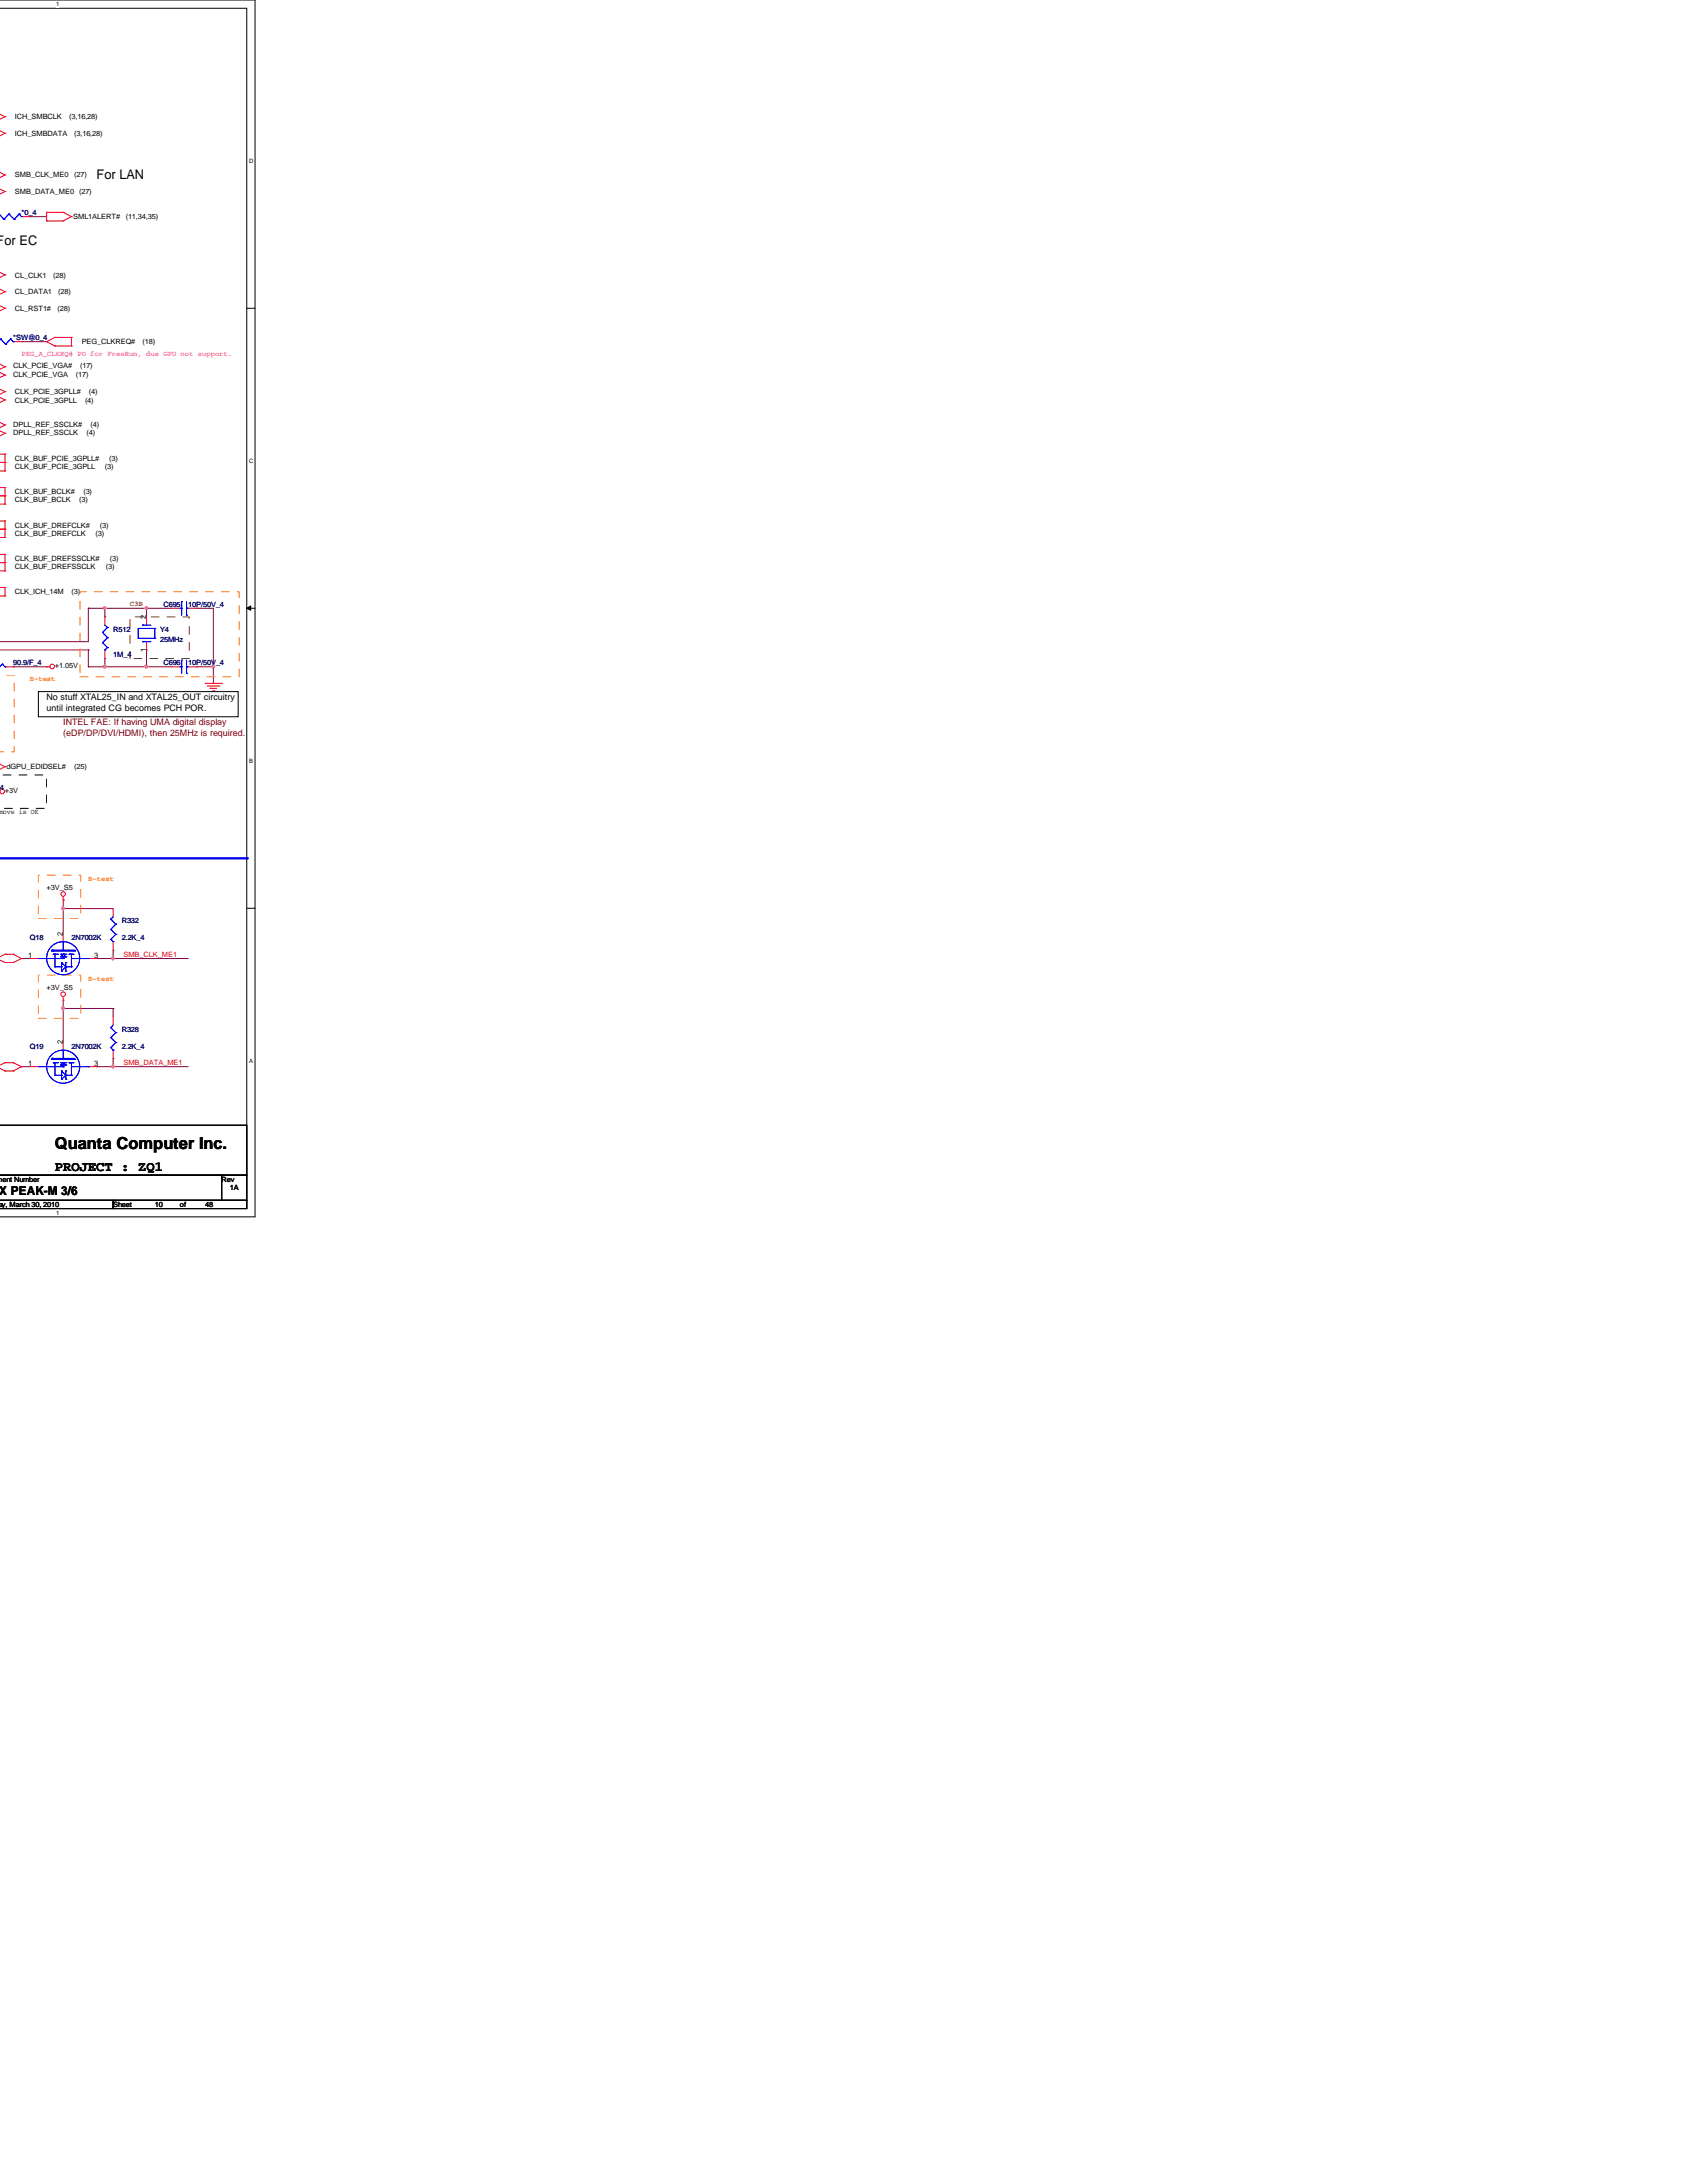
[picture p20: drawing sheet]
<svg xmlns="http://www.w3.org/2000/svg" width="216mm" height="279mm" viewBox="0 0 216 279" stroke-linecap="round" stroke-linejoin="round" font-family="sans-serif">
<defs><g id="words">
<text font-size="2.1" x="7" y="147.1">Quanta Computer Inc.</text>
<text font-size="1.8" x="7" y="149.8">PROJECT : ZQ1</text>
<g font-size="1.7">
<text x="12.4" y="22.9">For LAN</text>
<text x="-.4" y="31.4">For EC</text>
</g>
<text font-size="1.6" x="0" y="153">X PEAK-M 3/6</text>
<g font-size="1.1">
<text x="6" y="89.6">No stuff XTAL25_IN and XTAL25_OUT circuitry</text>
<text x="6" y="91">until integrated CG becomes PCH POR.</text>
</g>
<g font-size="1.1" fill="#800000">
<text x="8.1" y="92.8">INTEL FAE: If having UMA digital display</text>
<text x="8.1" y="94.2">(eDP/DP/DVI/HDMI), then 25MHz is required.</text>
</g>
<g font-size="1">
<text x="18.7" y="83.4" transform="rotate(-90 18.7 83.4)">1</text>
<text x="18.7" y="79.2" transform="rotate(-90 18.7 79.2)">2</text>
<text x="8" y="119.8" transform="rotate(-90 8 119.8)">2</text>
<text x="3.6" y="122.6">1</text>
<text x="12.1" y="122.6">3</text>
<text x="3.6" y="136.5">1</text>
<text x="8" y="133.6" transform="rotate(-90 8 133.6)">2</text>
<text x="12.1" y="136.5">3</text>
</g>
<g font-size=".9">
<text x="1.9" y="15.2">ICH_SMBCLK</text>
<text x="1.9" y="17.4">ICH_SMBDATA</text>
<text x="8.8" y="15.2">(3,16,28)</text>
<text x="9.5" y="17.4">(3,16,28)</text>
<text x="1.9" y="22.7">SMB_CLK_ME0</text>
<text x="9.5" y="22.7">(27)</text>
<text x="1.9" y="24.8">SMB_DATA_ME0 (27)</text>
<text x="9.4" y="28">SML1ALERT#</text>
<text x="16.1" y="28">(11,34,35)</text>
<text x="1.9" y="35.5">CL_CLK1</text>
<text x="6.8" y="35.5">(28)</text>
<text x="1.9" y="37.6">CL_DATA1</text>
<text x="1.9" y="39.8">CL_RST1#</text>
<text x="7.4" y="39.8">(28)</text>
<text x="7.5" y="37.6">(28)</text>
<text x="1.7" y="47.1">CLK_PCIE_VGA#</text>
<text x="10.2" y="47.1">(17)</text>
<text x="10.5" y="44">PEG_CLKREQ#</text>
<text x="18.2" y="44">(18)</text>
<text x="1.7" y="48.2">CLK_PCIE_VGA</text>
<text x="1.9" y="50.5">CLK_PCIE_3GPLL#</text>
<text x="1.9" y="51.5">CLK_PCIE_3GPLL</text>
<text x="9.7" y="48.2">(17)</text>
<text x="10.9" y="51.5">(4)</text>
<text x="11.4" y="50.5">(4)</text>
<text x="1.7" y="54.6">DPLL_REF_SSCLK#</text>
<text x="1.7" y="55.7">DPLL_REF_SSCLK</text>
<text x="1.9" y="59">CLK_BUF_PCIE_3GPLL#</text>
<text x="11.1" y="55.7">(4)</text>
<text x="11.6" y="54.6">(4)</text>
<text x="14" y="59">(3)</text>
<text x="1.9" y="60">CLK_BUF_PCIE_3GPLL</text>
<text x="1.9" y="63.2">CLK_BUF_BCLK#</text>
<text x="1.9" y="64.3">CLK_BUF_BCLK</text>
<text x="10.1" y="64.3">(3)</text>
<text x="10.7" y="63.2">(3)</text>
<text x="13.4" y="60">(3)</text>
<text x="1.9" y="68.6">CLK_BUF_DREFCLK</text>
<text x="1.9" y="67.5">CLK_BUF_DREFCLK#</text>
<text x="1.9" y="71.8">CLK_BUF_DREFSSCLK#</text>
<text x="12.2" y="68.6">(3)</text>
<text x="12.8" y="67.5">(3)</text>
<text x="14.1" y="71.8">(3)</text>
<text x="1.9" y="72.9">CLK_BUF_DREFSSCLK</text>
<text x="1.9" y="76">CLK_ICH_14M</text>
<text x="9.1" y="76">(3)</text>
<text x="13.5" y="72.9">(3)</text>
<text x="7" y="85.6">+1.05V</text>
<text x=".6" y="101.6">+3V</text>
<text x=".8" y="98.5">dGPU_EDIDSEL#</text>
<text x="9.5" y="98.5">(25)</text>
<text x="-.6" y="104.2">emove is OK</text>
<text x="6" y="113.9">+3V_S5</text>
<text x="6" y="126.7">+3V_S5</text>
<text x="-.9" y="151.3">ument Number</text>
<text x="-.8" y="154.5">day, March 30, 2010</text>
<text x="14.5" y="154.5">Sheet</text>
<text x="19.8" y="154.5">10</text>
<text x="23" y="154.5">of</text>
<text x="26.2" y="154.5">48</text>
<text x="28.4" y="151.3">Rev</text>
<text x="29.4" y="152.3">1A</text>
</g>
<g font-size=".9" fill="#000080">
<text x="2.8" y="27.5">*0_4</text>
<text x="1.7" y="43.5">*SW@0_4</text>
<text x="20.9" y="77.6">C695</text>
<text x="24.1" y="77.6">10P/50V_4</text>
<text x="14.5" y="80.9">R512</text>
<text x="20.5" y="80.9">Y4</text>
<text x="20.5" y="82.1">25MHz</text>
<text x="1.7" y="85.1">90.9/F_4</text>
<text x="14.5" y="84">1M_4</text>
<text x="20.9" y="85.1">C696</text>
<text x="24.1" y="85.1">10P/50V_4</text>
<text x="-.6" y="101.1">_4</text>
<text x="15.6" y="118.2">R332</text>
<text x="3.8" y="120.3">Q18</text>
<text x="9.1" y="120.3">2N7002K</text>
<text x="15.6" y="120.3">2.2K_4</text>
<text x="3.8" y="134.2">Q19</text>
<text x="9.1" y="134.2">2N7002K</text>
<text x="15.6" y="132">R328</text>
<text x="15.6" y="134.2">2.2K_4</text>
</g>
<text font-size=".9" fill="#ff0080" x="2.8" y="45.6">PEG_A_CLKRQ# PD for FreeRun, due GPU not support.</text>
<text font-size=".9" fill="#804000" x="16.6" y="77.6">C3B</text>
<g font-size=".9" fill="#ff8000">
<text x="3.8" y="87.2">B-test</text>
<text x="11.3" y="112.8">B-test</text>
<text x="11.3" y="125.6">B-test</text>
</g>
<g font-size=".9" fill="#f00">
<text x="15.8" y="122.5">SMB_CLK_ME1</text>
<text x="15.8" y="136.3">SMB_DATA_ME1</text>
</g>
<g font-size=".8">
<text x="7.2" y=".8">1</text>
<text x="31.9" y="20.9">D</text>
<text x="31.9" y="59.3">C</text>
<text x="31.9" y="97.7">B</text>
<text x="31.9" y="136.1">A</text>
<text x="7.2" y="155.4">1</text>
</g>
</g></defs>
<path d="M-.1 0h32.7v155.7h-32.6M-.1 1.1h31.7v153.6h-31.7" fill="none" stroke="#000" stroke-width=".13"/>
<g fill="#fff">
<path d="M7.2 .1h.4v.8h-.4z"/>
<path d="M7.2 154.8h.4v.8h-.4z"/>
<path d="M31.9 20.2h.5v.8h-.5z"/>
<path d="M31.9 58.6h.5v.8h-.5z"/>
</g>
<path d="M31.6 39.5h1" fill="none" stroke="#000" stroke-width=".13"/>
<path d="M31.9 97h.4v.8h-.4z" fill="#fff"/>
<path d="M31.6 77.9l.5-.3v.5zM31.6 77.9h1" fill="none" stroke="#000" stroke-width=".13"/>
<path d="M31.6 77.9l.5-.3v.5z" fill="#000"/>
<path d="M31.9 135.4h.4v.8h-.4z" fill="#fff"/>
<path d="M31.6 116.2h1" fill="none" stroke="#000" stroke-width=".13"/>
<path d="M13.4 77.9h.1M13.4 77.9h8.6M18.8 77.9h.1M18.8 77.9v1.1M-.1 82.1h11.4M-.1 83.2h11.4M1.7 85.3h.1M1.7 85.3h4.3M13.4 85.3h.1M13.4 85.3h5.4" fill="none" stroke="#800040" stroke-width=".13"/>
<path d="M18.6 77.7h.3v.2l-.2 .1-.1-.1z" fill-rule="evenodd" fill="#f0f"/>
<path d="M18.6 77.7h.3v.2l-.2 .1-.1-.1z" fill="none" stroke="#f0f" stroke-width=".13"/>
<path d="M13.4 84.3h.1M13.4 84.3v1" fill="none" stroke="#800040" stroke-width=".13"/>
<path d="M13.3 85.2h.2v.2l-.1 .1-.1-.1z" fill-rule="evenodd" fill="#f0f"/>
<path d="M13.3 85.2h.2v.2l-.1 .1-.1-.1z" fill="none" stroke="#f0f" stroke-width=".13"/>
<path d="M18.8 85.3h.1M18.8 85.3h3.2" fill="none" stroke="#800040" stroke-width=".13"/>
<path d="M18.6 85.2h.3v.2l-.2 .1-.1-.1z" fill-rule="evenodd" fill="#f0f"/>
<path d="M18.6 85.2h.3v.2l-.2 .1-.1-.1z" fill="none" stroke="#f0f" stroke-width=".13"/>
<path d="M14.5 136.5h.1M14.5 135.5h.1M14.5 136.5h9.6M14.5 135.5v1" fill="none" stroke="#800040" stroke-width=".13"/>
<path d="M14.3 136.4h.3v.2l-.2 .1-.1-.1z" fill-rule="evenodd" fill="#f0f"/>
<path d="M14.3 136.4h.3v.2l-.2 .1-.1-.1z" fill="none" stroke="#f0f" stroke-width=".13"/>
<path d="M14.5 122.7h.1M14.5 122.7h9.6" fill="none" stroke="#800040" stroke-width=".13"/>
<path d="M14.3 122.5h.3v.3l-.2 .1-.1-.1z" fill-rule="evenodd" fill="#f0f"/>
<path d="M14.3 122.5h.3v.3l-.2 .1-.1-.1z" fill="none" stroke="#f0f" stroke-width=".13"/>
<path d="M8.1 116.3h.1M8.1 116.3v3.2M12.4 122.7h.1M14.5 121.6h.1M14.5 121.6v1.1h-2.1" fill="none" stroke="#800040" stroke-width=".13"/>
<path d="M7.9 116.1h.3v.3l-.2 .1-.1-.1z" fill-rule="evenodd" fill="#f0f"/>
<path d="M7.9 116.1h.3v.3l-.2 .1-.1-.1z" fill="none" stroke="#f0f" stroke-width=".13"/>
<g fill="none" stroke="#800040" stroke-width=".13">
<path d="M3.8 27.7h.1M3.8 27.7h2.2M2.8 43.7h.1M2.8 43.7h3.2M11.3 77.9h.1M11.3 77.9v4.2M27.3 77.9v7.4M11.3 83.2h.1M11.3 85.3h.1M11.3 83.2v2.1M11.3 85.3h2.1M18.8 83.2h.1"/>
<path d="M18.8 83.2v2.1M25.1 85.3h.1M25.1 85.3h2.2M27.3 85.3h.1M2.8 136.5h.1M2.8 122.7h.1M2.8 136.5h1M2.8 122.7h1M8.1 129.1h.1M8.1 129.1v4.3"/>
</g>
<path d="M27.1 85.2h.3v.2l-.1 .1-.2-.1z" fill-rule="evenodd" fill="#f0f"/>
<path d="M27.1 85.2h.3v.2l-.1 .1-.2-.1z" fill="none" stroke="#f0f" stroke-width=".13"/>
<path d="M13.4 79h.1M13.4 77.9v1.1" fill="none" stroke="#800040" stroke-width=".13"/>
<path d="M13.3 77.7h.2v.2l-.1 .1-.1-.1z" fill-rule="evenodd" fill="#f0f"/>
<path d="M13.3 77.7h.2v.2l-.1 .1-.1-.1z" fill="none" stroke="#f0f" stroke-width=".13"/>
<g fill="none" stroke="#800040" stroke-width=".13">
<path d="M11.3 77.9h.1M11.3 77.9h2.1M25.1 77.9h.1M25.1 77.9h2.2M27.3 87.5h.1M27.3 85.3v2.2M8.1 116.3h.1M8.1 116.3h6.4M8.1 129.1h.1M8.1 129.1h6.4M12.4 136.5h.1M12.4 136.5h2.1"/>
<path d="M14.5 129.1h.1M14.5 129.1v1"/>
</g>
<path d="M7.9 128.9h.3v.3h-.2h-.1z" fill-rule="evenodd" fill="#f0f"/>
<path d="M7.9 128.9h.3v.3h-.2h-.1z" fill="none" stroke="#f0f" stroke-width=".13"/>
<path d="M8.1 115.2h.1M8.1 115.2v1.1M8.1 129.1h.1M8.1 128v1.1" fill="none" stroke="#800040" stroke-width=".13"/>
<g fill="none" stroke="#f00" stroke-width=".13">
<path d="M0 14.6l.6 .3M0 16.7l.6 .4M.6 14.9h.1M.6 17.1h.1M.6 14.9l-.6 .4M.6 17.1l-.6 .3M0 37l.6 .3M0 39.1l.6 .4M0 34.9l.6 .3M0 22l.6 .4M0 24.2l.6 .3M.6 37.3h.1"/>
<path d="M.6 39.5h.1M.6 35.2h.1M.6 22.4h.1M.6 24.5h.1M.6 37.3l-.6 .4M.6 39.5l-.6 .3M.6 35.2l-.6 .3M.6 22.4l-.6 .4M.6 24.5l-.6 .4M2.8 27.7h1M6 28.3h.1M6 27.2h.1"/>
<path d="M6 27.2h2.1M6 28.3h2.1M6 27.2v1.1M8.1 27.2h.1M8.1 28.3h.1M8.1 27.2l1 .5M9.1 27.7h.1M9.1 27.7l-1 .6M-.1 58.1h.7M-.1 59.2h.7M0 49.8l.6 .3M0 50.9l.6 .3"/>
<path d="M0 46.6l.6 .3M0 47.6l.6 .4M0 54l.6 .4M0 55.1l.6 .4M.6 50.1h.1M.6 51.2h.1M.6 58.1h.1M.6 59.2h.1M.6 46.9h.1M.6 48h.1M.6 54.4h.1M.6 55.5h.1"/>
<path d="M.6 50.1l-.6 .4M.6 51.2l-.6 .3M.6 58.1v2.2M.6 46.9l-.6 .4M.6 48l-.6 .3M.6 54.4l-.6 .4M.6 55.5l-.6 .3M1.7 43.7h1.1M6 43.7h.1M6 43.7l1 .6M7 43.2h.1M7 44.3h.1"/>
<path d="M7 43.2l-1 .5M7 43.2h2.1M7 44.3h2.1M9.1 43.2h.1M9.1 44.3h.1M9.1 43.2v1.1M-.1 62.4h.7M-.1 63.5h.7M-.1 67.7h.7M-.1 72h.7M-.1 75.2h.7M-.1 66.7h.7"/>
<path d="M-.1 71h.7M-.1 60.3h.7M-.1 64.5h.7M-.1 68.8h.7M-.1 73.1h.7M-.1 76.3h.7M.6 60.3h.1M.6 62.4h.1M.6 63.5h.1M.6 64.5h.1M.6 67.7h.1M.6 68.8h.1"/>
<path d="M.6 72h.1M.6 73.1h.1M.6 75.2h.1M.6 76.3h.1M.6 66.7h.1M.6 71h.1M.6 62.4v2.1M.6 66.7v2.1M.6 71v2.1M.6 75.2v1.1M13.4 79v1M18.8 79v1"/>
<path d="M22 77.9h1M24.1 77.9h1M0 97.8l.6 .3M.6 98.1h.1M.6 98.1l-.6 .4M.6 85.3h1.1M6 85.3h.1M6 85.3h.4M13.4 83.2v1.1M18.8 82.1v1.1M22 85.3h1M24.1 85.3h1"/>
<path d="M26.2 87.5h2.2M26.5 87.8h1.5M26.9 88.1h.1M26.9 88.1h.8M27.2 88.4h.2M27.4 88.4h.1M28 87.8h.1M28.4 87.5h.1M-.1 101.3h.1M8.1 115.2h.1M8.1 114.8v.4M8.1 119.5v1"/>
<path d="M14.5 116.3v1M0 122.9l.6 .3M0 136.7l.6 .4M.6 122.1h.1M.6 123.2h.1M.6 136h.1M.6 137.1h.1M.6 122.1h1.1M.6 122.1l-.6 .4M.6 123.2h1.1M.6 136h1.1M.6 136l-.6 .3"/>
<path d="M.6 137.1h1.1M1.7 122.1h.1M1.7 123.2h.1M1.7 136h.1M1.7 137.1h.1M1.7 122.1l1.1 .6M1.7 136l1.1 .5M2.8 122.7h.1M2.8 136.5h.1M2.8 122.7l-1.1 .5M2.8 136.5l-1.1 .6M3.8 122.7h1.1"/>
<path d="M3.8 136.5h1.1M8.1 128h.1M8.1 127.6v.4M8.1 133.4v1M11.3 122.7h1.1M11.3 136.5h1.1M14.5 120.5v1.1M14.5 130.1v1.1M14.5 134.4v1.1"/>
<circle cx="6.7" cy="85.3" r=".3"/>
<circle cx=".3" cy="101.3" r=".3"/>
<circle cx="8.1" cy="114.4" r=".3"/>
<circle cx="8.1" cy="127.2" r=".3"/>
</g>
<path d="M4.9 88.5h25.6v3.2h-25.6zM-.1 144h31.7v6.4h-31.7h28.5v3.2h-28.5h14.6v1.1h-14.6M14.5 153.6h17.1v1.1h-17.1zM28.4 150.4h3.2v3.2h-3.2z" fill="none" stroke="#000" stroke-width=".13"/>
<path d="M-.1 109.9h31.7M31.6 109.9h.1" fill="none" stroke="#00f" stroke-width=".3"/>
<path d="M-.1 103.5h6.1v-4.3h-6" fill="none" stroke="#000" stroke-width=".13" stroke-dasharray="1 1 1 1 1 1 1 1" stroke-dashoffset="12441.3"/>
<path d="M10.2 75.7h20.4v10.9h-20.4z" fill="none" stroke="#ff8000" stroke-width=".13" stroke-dasharray="1 1 1 1 1 1 1 1"/>
<path d="M-.1 96.2h1.9v-9.8h-1.9" fill="none" stroke="#ff8000" stroke-width=".13" stroke-dasharray="1 1 1 1 1 1 1 1" stroke-dashoffset="-7081"/>
<path d="M4.9 112h5.4v5.6h-5.4zM4.9 124.8h5.4v5.5h-5.4z" fill="none" stroke="#ff8000" stroke-width=".13" stroke-dasharray="1 1 1 1 1 1 1 1" stroke-dashoffset="6.1"/>
<path d="M16.6 79h7.6v5.3h-7.6z" fill="none" stroke="#804000" stroke-width=".13" stroke-dasharray="1 1 1 1 1 1 1 1" stroke-dashoffset="-7090.2"/>
<g fill="none" stroke="#00f" stroke-width=".13">
<path d="M-.1 27.5l.6 .6M.5 28.1h.1M1.1 27.4h.1M1.1 27.4l-.6 .7M1.1 27.4l.7 .7M1.8 28.1h.1M2.5 27.4h.1M2.5 27.4l-.7 .7M2.5 27.4l.3 .3M2.8 27.7h.1M.1 43.4h.1M.1 43.4l.6 .7"/>
<path d="M.1 43.4l-.2 .1M.7 44.1h.1M1.4 43.4h.1M1.4 43.4l-.7 .7M1.4 43.4l.3 .3M1.7 43.7h.1M23 77.9h.2M23.2 77.9h.1M23.2 77h.1M23.2 77v1.7M23.9 78.7h.1M23.9 77.9h.1"/>
<path d="M23.9 77v1.7M23.9 77.9h.2M.3 85h.1M.3 85l-.3 .4M.3 85l.3 .3M.6 85.3h.1M13.1 80.9h.1M13.1 82.3h.1M13.1 80.9l.7 .7M13.1 82.3l.7 .6M13.4 83.2h.1M13.4 80l.4 .3"/>
<path d="M13.8 80.3h.1M13.8 81.6h.1M13.8 82.9h.1M13.8 80.3l-.7 .6M13.8 81.6l-.7 .7M13.8 82.9l-.4 .3M17.7 81.7h.1M17.7 80.4h.1M17.7 81.7h2.1M17.7 80.4v1.3M17.7 80.4h2.1M18.2 82.1h.1"/>
<path d="M18.2 80h.1M18.2 82.1h1.1M18.2 80h1.1M19.8 80.4h.1M19.8 81.7h.1M19.8 80.4v1.3M23 85.3h.2M23.2 85.3h.1M23.2 84.5h.1M23.2 84.5v1.7M23.9 86.2h.1M23.9 85.3h.1"/>
<path d="M23.9 85.3h.2M23.9 84.5v1.7M14.2 117.6h.1M14.2 119h.1M14.2 117.6l.6 .7M14.2 119l.6 .6M14.5 117.3l-.3 .3M14.8 118.3h.1M14.8 119.6h.1M14.8 118.3l-.6 .7M14.8 119.6l-.6 .6M4.9 122.7h3.2"/>
<path d="M4.9 136.5h3.2M6.6 121.7h.1M6.6 121.6h.1M6.6 135.6h.1M6.6 135.5h.1M6.6 121.6h3v.1M6.6 135.5h3v.1M6.6 121.7h3M6.6 121.6v.1M6.6 135.5v.1M6.6 135.6h3M6.7 121.6h.1"/>
<path d="M6.7 135.5h.1M6.8 121.7h.1M6.8 122.1h.1M6.8 135.6h.1M6.8 136h.1M6.8 122.1h.6M6.8 136h.6M6.9 122.1h.1M6.9 136h.1M7 123.7h.1M7 122.1h.1M7 137.6h.1"/>
<path d="M7 136h.1M7 123.7h.9M7 122.1v1.6M7 136v1.6M7 137.6h.9M7.4 122.1h.1M7.4 136h.1M7.8 122.5h.1M7.8 122.1h.1M7.8 136.3h.1M7.8 136h.1M7.8 122.5h.6"/>
<path d="M7.8 122.1h.6M7.8 136.3h.6M7.8 136h.6M7.9 123.7h.1M7.9 124.3h.1M7.9 123.3h.1M7.9 123.2h.1M7.9 123.4h.1M7.9 122.3h.1M7.9 137.6h.1M7.9 138.1h.1M7.9 137.2h.1"/>
<path d="M7.9 137.1h.1M7.9 137.3h.1M7.9 136.2h.1M7.9 123.2v1.1M7.9 137.1v1M7.9 123.2l.5 .5M7.9 122.3l-.1 .2M7.9 137.1l.5 .5M8.1 122.7h.1M8.1 121.6h.1M8.1 122.1h.1M8.1 122.5h.1"/>
<path d="M8.1 136.5h.1M8.1 135.5h.1M8.1 136h.1M8.1 136.3h.1M8.1 120.5v1.1M8.1 122.5v.2M8.1 134.4v1.1M8.1 136.3v.2M8.1 122.1l-.2 .2M8.1 122.1l.3 .4M8.1 136l-.3 .3M8.1 136l.3 .3"/>
<path d="M8.4 123.7h.1M8.4 122.5h.1M8.4 122.1h.1M8.4 124.3h.1M8.4 123.2h.1M8.4 137.6h.1M8.4 136.3h.1M8.4 136h.1M8.4 138.1h.1M8.4 137.1h.1M8.4 123.7h.7M8.4 123.7l-.5 .6"/>
<path d="M8.4 123.2v1.1M8.4 137.1v1M8.4 137.6h.7M8.4 137.6l-.5 .5M8.8 122.1h.1M8.8 136h.1M8.8 122.1h.6M8.8 136h.6M8.9 122.1h.1M8.9 136h.1M9.1 122.1h.1M9.1 123.7h.1"/>
<path d="M9.1 136h.1M9.1 137.6h.1M9.1 122.7h2.2M9.1 122.1v1.6M9.1 136v1.6M9.1 136.5h2.2M9.4 122.1h.1M9.4 136h.1M9.6 121.7h.1M9.6 135.6h.1M11.3 122.7h.1M11.3 136.5h.1"/>
<path d="M14.2 131.5h.1M14.2 132.8h.1M14.2 134.1h.1M14.2 120.2h.1M14.2 131.5l.6 .7M14.2 132.8l.6 .6M14.2 134.1l.3 .3M14.2 120.2l.3 .3M14.5 134.4h.1M14.5 120.5h.1M14.5 131.2l-.3 .3M14.8 132.2h.1"/>
<path d="M14.8 133.4h.1M14.8 132.2l-.6 .6M14.8 133.4l-.6 .7"/>
<circle cx="8.1" cy="122.6" r="2.12"/>
<circle cx="8.1" cy="136.5" r="2.12"/>
</g>
<path d="M18.6 77.7h.3v.2l-.2 .1-.1-.1z" fill-rule="evenodd" fill="#f0f"/>
<path d="M18.6 77.7h.3v.2l-.2 .1-.1-.1z" fill="none" stroke="#f0f" stroke-width=".13"/>
<path d="M13.3 85.2h.2v.2l-.1 .1-.1-.1z" fill-rule="evenodd" fill="#f0f"/>
<path d="M13.3 85.2h.2v.2l-.1 .1-.1-.1z" fill="none" stroke="#f0f" stroke-width=".13"/>
<path d="M18.6 85.2h.3v.2l-.2 .1-.1-.1z" fill-rule="evenodd" fill="#f0f"/>
<path d="M18.6 85.2h.3v.2l-.2 .1-.1-.1z" fill="none" stroke="#f0f" stroke-width=".13"/>
<path d="M14.3 136.4h.3v.2l-.2 .1-.1-.1z" fill-rule="evenodd" fill="#f0f"/>
<path d="M14.3 136.4h.3v.2l-.2 .1-.1-.1z" fill="none" stroke="#f0f" stroke-width=".13"/>
<path d="M14.3 122.5h.3v.3l-.2 .1-.1-.1z" fill-rule="evenodd" fill="#f0f"/>
<path d="M14.3 122.5h.3v.3l-.2 .1-.1-.1z" fill="none" stroke="#f0f" stroke-width=".13"/>
<path d="M7.9 116.1h.3v.3l-.2 .1-.1-.1z" fill-rule="evenodd" fill="#f0f"/>
<path d="M7.9 116.1h.3v.3l-.2 .1-.1-.1z" fill="none" stroke="#f0f" stroke-width=".13"/>
<path d="M27.1 85.2h.3v.2l-.1 .1-.2-.1z" fill-rule="evenodd" fill="#f0f"/>
<path d="M27.1 85.2h.3v.2l-.1 .1-.2-.1z" fill="none" stroke="#f0f" stroke-width=".13"/>
<path d="M13.3 77.7h.2v.2l-.1 .1-.1-.1z" fill-rule="evenodd" fill="#f0f"/>
<path d="M13.3 77.7h.2v.2l-.1 .1-.1-.1z" fill="none" stroke="#f0f" stroke-width=".13"/>
<path d="M7.9 128.9h.3v.3h-.2h-.1z" fill-rule="evenodd" fill="#f0f"/>
<path d="M7.9 128.9h.3v.3h-.2h-.1z" fill="none" stroke="#f0f" stroke-width=".13"/>
<use href="#words"/>
</svg>
